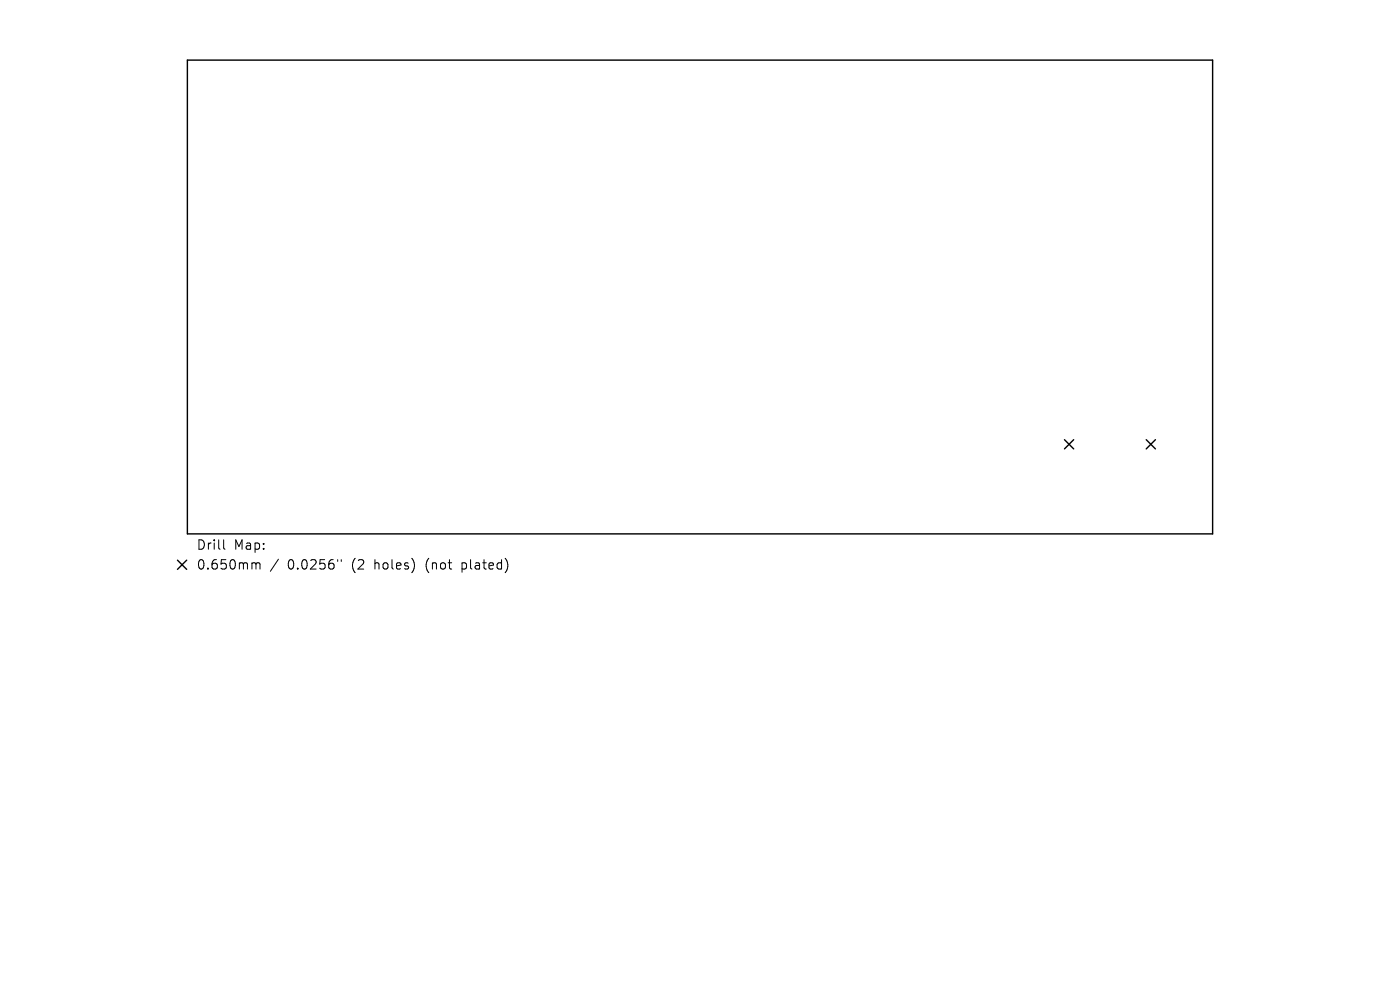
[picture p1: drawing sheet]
<svg xmlns="http://www.w3.org/2000/svg" width="297mm" height="210mm" viewBox="0 0 297 210" stroke-linecap="round" stroke-linejoin="round" font-family="sans-serif">
<defs><g id="words">
<g font-size="2.8">
<text x="41.6" y="116.9">Drill</text>
<text x="49.6" y="116.9">Map:</text>
<text x="41.6" y="121.1">0.650mm</text>
<text x="61" y="121.1">0.0256&quot;</text>
<text x="74.8" y="121.1">(2</text>
<text x="79.7" y="121.1">holes)</text>
<text x="90.8" y="121.1">(not</text>
<text x="98.6" y="121.1">plated)</text>
</g>
</g></defs>
<path d="M39.8 12.8h217.5v100.5h-217.5zM225.8 93.3l2 1.9M227.8 93.3l-2 1.9M243.2 93.3l1.9 1.9M245.1 93.3l-1.9 1.9M37.7 118.8l1.9 2M39.6 118.8l-1.9 2" fill="none" stroke="#000" stroke-width=".3"/>
<path d="M47.4 114.5v1.7l.3 .3M53.7 119.4h.3l.3 .3M54.3 119.7l.3-.3 .5 .1 .1 1.2M54.3 119.7v1M59.1 118.6l-1.7 2.6M71.6 118.7v.4M72.4 118.7v.4" fill="none" stroke="#000" stroke-width=".21"/>
<use href="#words"/>
</svg>
